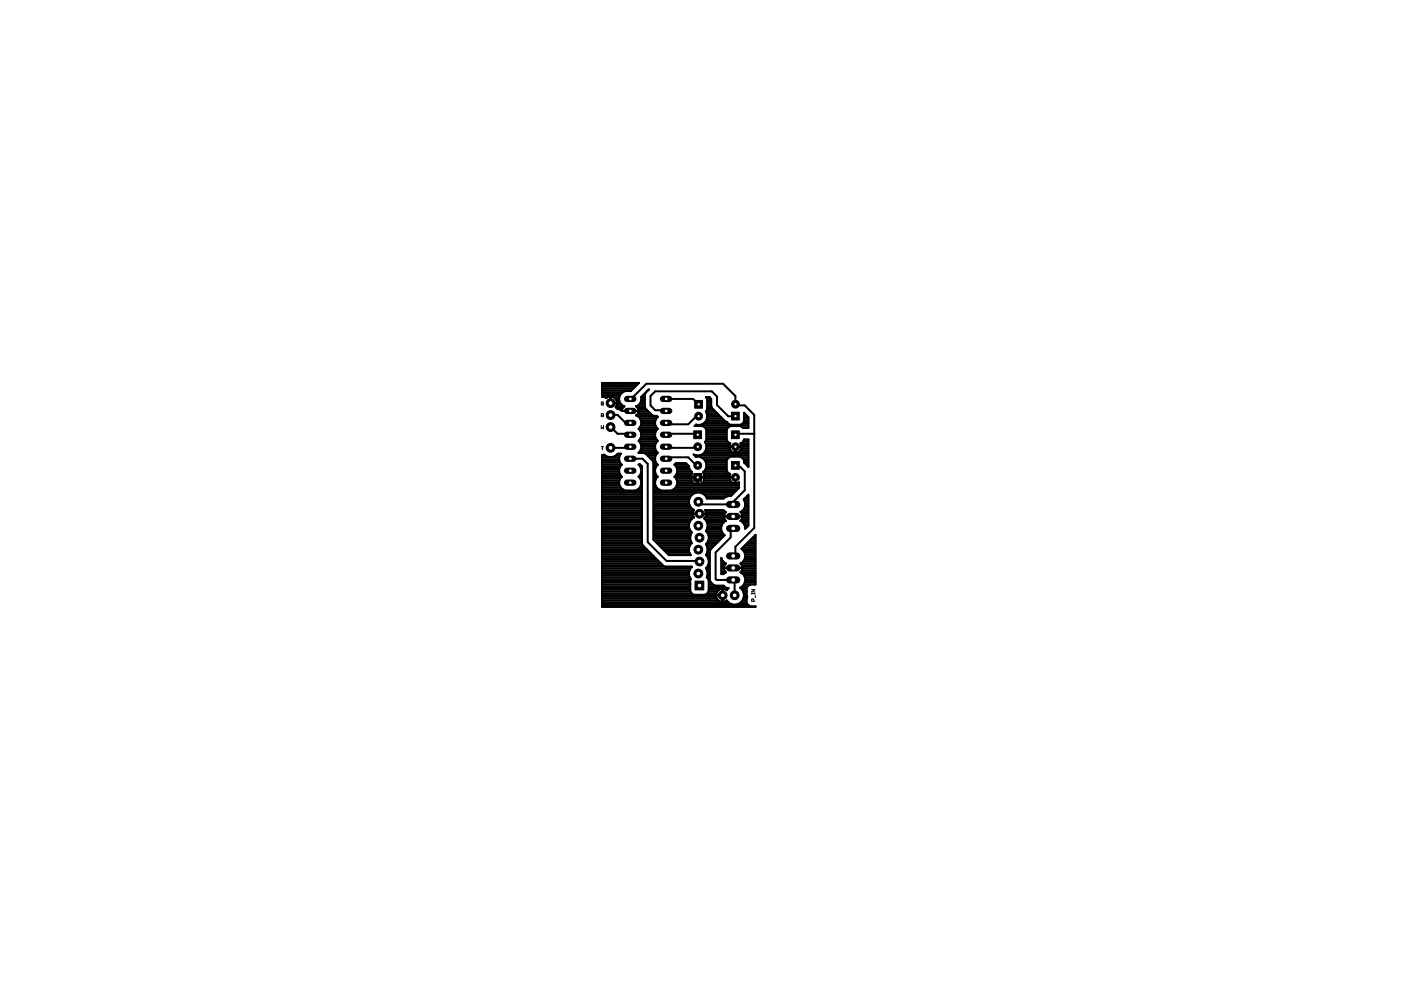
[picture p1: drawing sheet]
<svg xmlns="http://www.w3.org/2000/svg" width="297mm" height="210mm" viewBox="0 0 297 210" stroke-linecap="round" stroke-linejoin="round" font-family="sans-serif">
<path d="M127.5 88.2h.3l.2-.4-.5-.1v.7M127.5 90.2v.7l.2-.2 .3 .2v-.7M127.5 94.7h.5M127.7 88.2l.3 .2M127.7 94.7v.7M128 85.3h-.5v.5l.3 .1 .2-.3h-.3M159.4 125.7v.3M159.4 125.9h.6M159.4 125h.6l-.6 .5h.6M159.8 127.5v-.4l-.3-.1-.1 .5h.6M160 125.7v.3M160.1 126.3v.4" fill="none" stroke="#000" stroke-width=".21"/>
<g fill="none" stroke="#000" stroke-width=".42">
<path d="M127.7 98.5h4.1M127.7 100h3.6M127.7 99.6h3.6M127.7 99.2h3.7M127.7 98.8h3.8M127.7 98.1h3.8M127.7 97.7h3.6M127.7 97.4h3.6M127.7 97h3.6M127.7 96.6h.6M127.7 83.9h3.7M127.7 83.5h4"/>
<path d="M127.7 83.1h4.4M127.7 82.8h6.2M127.7 82.4h6.6M127.7 82h7M127.7 81.6h7.3M127.7 81.3h7.7M128.1 84.1v.1M128.1 84.1l.3 .2M128.3 96.6l.7 .3h.8l.7-.3M128.3 96.6l-.2-.2-.4 .1v32.2h32.5v-.2h-1l-.8-.4M128.4 84.3h.3M128.4 84.3h.1"/>
<path d="M128.7 84.3h-.3M128.7 84.3l.7-.2v1.3h2.1M129.4 85h.1M129.4 84.6h.1M129.4 84.3h.1M129.4 90.6l1.5 1.4h2l.7 .2M129.4 88h1.5l2 2 .7-.3M130.1 84.3h1.2M130.5 96.6l.5-.4h.7a1.58 1.58 0 0 0 .1 2.3l-.3 .3M130.5 96.6h.9M130.6 84.6h.7M130.7 86.1h1.6"/>
<path d="M130.7 86.5h1.3M130.7 85h.6M130.8 85.8h1M130.8 85.4a1.36 1.36 0 0 0-1.3-1.3v1.4h1.3l-.3 .8 .4 .4 .9 .4M130.8 85.4h.1M130.9 96.2h.7M131.5 86.9h.4M131.5 98.8a1.66 1.66 0 0 0 .3 2.3 1.68 1.68 0 0 0-.5 1.7 1.68 1.68 0 0 0 1.3 1.2h2a1.68 1.68 0 0 0 1.3-1.2 1.68 1.68 0 0 0-.5-1.7 1.66 1.66 0 0 0 .3-2.3M131.8 87.1h3.6M132 83.2a1.67 1.67 0 0 0-.7 1.6 1.67 1.67 0 0 0 1.1 1.3M132 83.2l.6-.3h1.2l1.7-1.7h-7.8v2.9h.4M132.4 86.1l-.4 .4-.2 .6"/>
<path d="M133.6 84.6h.2l3.2-3.2h16.3l2.6 2.6v2h2l2 2v23.9l-4 4v2h-.5M133.6 94.7l-.7 .3h-3.5M133.6 87.1h.1M133.6 97.3h2.6l1.1 1.1v16.5l4 4h6.6l.4 .2M134.9 88.1a1.65 1.65 0 0 1 .5 2.8l.6 1v.6M134.9 88.1h.1M134.9 86.1h1.8M135 88h3.3M135.2 86.5h1.6M135.2 86.5a1.1 1.1 0 0 1-.3 1.6M135.3 87.6h2.6M135.4 86.9h1.7"/>
<path d="M135.4 88.4h4.1M135.4 87.2h2.1M135.4 91h4M135.5 85.8h1.2M135.5 95.9h3.8M135.5 93.6h3.8M135.6 93.2h3.7M135.7 90.6h3.5M135.7 98.8l-.3-.3h.3l.4 .3M135.7 98.8h.4M135.7 88.8h3.4M135.7 91.4h3.4"/>
<path d="M135.8 85.4h.9M135.8 95.5h3.3M135.8 94h3.3M135.8 92.9h3.2M135.8 99.2h.3M135.8 90.3h3.2M135.9 89.1h3.1M135.9 91.8h3M135.9 85h.8M135.9 95.1h3M135.9 94.4h3M136 92.5l-.6 1a1.76 1.76 0 0 1 0 2.6h1.1a5.2 5.2 0 0 1 2 2"/>
<path d="M136 94.7h2.9M136 100h.1M136 99.6h.1M136 92.5h2.9M136 92.1h2.9M136 89.9h2.9M136 89.5h2.9M136 84.6h.7M136 84.3h.7M136.1 98.8v16.4l.2 .4 4.3 4.4 .5 .1M136.2 83.9h.5M136.6 83.5h.2"/>
<path d="M136.9 83.3l-.2 .4v2.5l.2 .5 1.3 1.3M136.9 96.2h2.3M137 83.1h.1M137.2 82.9l.4-.3-1.7 1.6a1.65 1.65 0 0 1-1 2l.3 .3M137.3 96.6h1.7M137.4 82.8h.1M137.7 97h1.2M138 97.4h.9M138.2 88l.5 .2h.6l.2 .2-.4 .3M138.4 97.7h.6M138.5 98.1v16.3l3.3 3.3h4.7a1.84 1.84 0 0 1 .2-2.6M138.5 98.5h.9"/>
<path d="M138.5 100h.4M138.5 99.6h.4M138.5 99.2h.5M138.5 98.8h.6M138.5 98.1h.6M138.9 92.5l.6 1a1.64 1.64 0 0 0 0 2.5 1.63 1.63 0 0 0 0 2.5l-.4 .3M139.1 98.8a1.66 1.66 0 0 0 .4 2.3 1.68 1.68 0 0 0-.6 1.7 1.68 1.68 0 0 0 1.3 1.2h2a1.67 1.67 0 0 0 1.3-1.2 1.67 1.67 0 0 0-.5-1.7 1.63 1.63 0 0 0 .3-2.3M139.1 88.7a1.64 1.64 0 0 0 .4 2.2l-.6 1v.6M141.2 84.6h5.8l1.1 1.1M141.2 92.2l.7-.2h6v.2M141.2 94.7l.7 .3h6v-.3M141.2 97.3l.7-.3h4l2 2v-.3"/>
<path d="M141.2 87.1l-.1-.1h-2.2l-1-1v-2l1-1h12l1.1 1.1v1.8l2.4 2.4 1.5-.1M143 98.5h2.7M143.3 98.8l-.3-.3 .3-.3h2.1l.7 .6a1.64 1.64 0 0 0 .6 1.3l-.1 .2M143.3 98.8h2.8M143.5 99.2h2.7M143.6 100h3M143.6 99.6h2.7M147.3 96.6h11.4M147.3 90.3h11.4M148.1 88.2l-.2-.2-2 2h-4l-.7-.3M148.6 97h5.9M149 89.9h5.5"/>
<path d="M149 96.2h9.7M149.2 97.4h5M149.2 100h5M149.4 95.9h5.9M149.4 90.6h5M149.5 89.5h4.7M149.5 99.6h4.6M149.5 97.7h4.6M149.6 93.6h4.7M149.6 95.5h5.3M149.6 93.6l-.1 .1 .3 .7M149.6 94h5.2"/>
<path d="M149.7 87.2l.2-.5v-2l-.3-.5h.8l.4 .4v1.5l.2 .5 2.7 2.7 .5 .2 .3 .4 .4 .2h2l.4-.2 .5-.6v-1.8l.9 1v2.2h-1.2l-.6-.4h-2l-.7 .5-.1 .4v2M149.7 87.2a1.86 1.86 0 0 1-.1 2.2 1.86 1.86 0 0 1-2 .6l-.3 .3h1.6l.7 .5 .2 .4v2M149.7 99.2h4.4M149.7 98.1h4.4M149.7 87.2h2M149.7 91h4.4M149.7 93.2h4.4M149.7 89.1h3.8M149.7 84.3h.8M149.8 94.4a1.85 1.85 0 0 1-.8 1.8 1.85 1.85 0 0 1-2 .2l.5 .5a1.86 1.86 0 0 1 2.1 1 1.86 1.86 0 0 1-.5 2.2l.1 .2M149.8 94.7h8.9M149.8 93.2l-.2 .4"/>
<path d="M149.8 98.5h4.3M149.8 98.8h4.3M149.8 95.1h4.9M149.8 94.4h4.9M149.8 92.9h4.3M149.8 92.5h4.3M149.8 92.1h4.3M149.8 91.8h4.3M149.8 91.4h4.3M149.8 87.6h2.3M149.9 88.8h3.3M149.9 86.9h1.4"/>
<path d="M149.9 84.6h.9M149.9 85.4h.9M149.9 88.4h2.9M149.9 88h2.5M149.9 86.5h1.1M149.9 86.1h.9M149.9 85.8h.9M149.9 85h.9M154.1 93.2l.1 .4M154.2 93.6l.6 .4a1.28 1.28 0 0 0 1.1 2 1.28 1.28 0 0 0 1.1-2l.6-.4M155.9 94.7v1.3M155.9 98.7v.3h1l1 .9v4l-2.5 2.5v.6l-7.5-.1 .1-.5"/>
<path d="M155.9 95.9h.1M155.9 95.5h.1M155.9 95.1h.1M156.5 95.9h2.2M156.9 95.5h1.8M157 94h1.7M157.1 95.1h1.6M157.1 94.4h1.6M157.3 97h1.4M157.4 89.9h1.3M157.4 90.6h1.3M157.6 93.6h1.1"/>
<path d="M157.6 97.4h1.1M157.6 89.5h1.1M157.7 93.2h1M157.8 93.2h.9v5.8l-.1-.1M157.8 93.2l-.2 .4M157.8 97.7h.9M157.8 89.1h.9M157.8 88.8h.9M157.8 88.4h.8M157.8 88h.4M157.8 87.6h.1M157.8 98.1h.9"/>
<path d="M158.2 98.5h.5M158.5 98.8h.2M158.6 98.9l-.8-.8a1.07 1.07 0 0 0-.9-1.3h-2l-.7 .5-.1 .4v2l.1 .4 .6 .4-.1 .2M158.6 98.9h.1M159.9 92h-4v.2M127.7 109h8.4M127.7 119.8h12.8M127.7 119.4h12.4M127.7 119.1h12M127.7 118.7h11.7M127.7 118.3h11.3M127.7 117.9h10.9"/>
<path d="M127.7 117.6h10.5M127.7 117.2h10.2M127.7 116.8h9.8M127.7 116.4h9.4M127.7 116.1h9M127.7 115.7h8.7M127.7 115.3h8.5M127.7 115h8.4M127.7 114.6h8.4M127.7 114.2h8.4M127.7 113.8h8.4M127.7 113.5h8.4"/>
<path d="M127.7 113.1h8.4M127.7 112.7h8.4M127.7 112.3h8.4M127.7 112h8.4M127.7 111.6h8.4M127.7 111.2h8.4M127.7 110.8h8.4M127.7 110.5h8.4M127.7 110.1h8.4M127.7 109.7h8.4M127.7 109.3h8.4M127.7 108.6h8.4"/>
<path d="M127.7 108.2h8.4M127.7 107.8h8.4M127.7 107.5h8.4M127.7 107.1h8.4M127.7 106.7h8.4M127.7 106.3h8.4M127.7 106h8.4M127.7 105.6h8.4M127.7 105.2h8.4M127.7 104.8h8.4M127.7 104.5h8.4M127.7 104.1h8.4"/>
<path d="M127.7 103.7h4.3M127.7 103.4h3.9M127.7 103h3.7M127.7 102.6h3.6M127.7 102.2h3.6M127.7 101.9h3.6M127.7 101.5h3.8M127.7 101.1h4.1M127.7 100.7h3.8M127.7 100.4h3.7M135.3 103.7h.8M135.4 101.1h.7"/>
<path d="M135.6 103.4h.5M135.7 100.7h.4M135.7 101.5h.4M135.8 103h.3M135.9 100.4h.2M135.9 101.9h.2M136 102.6h.1M136 102.2h.1M138.5 114.2h7.8M138.5 113.8h7.8M138.5 113.5h7.9M138.5 113.1h8.1"/>
<path d="M138.5 112.7h8M138.5 112.3h7.8M138.5 112h7.6M138.5 111.6h7.6M138.5 111.2h7.6M138.5 110.8h7.7M138.5 110.5h7.8M138.5 110.1h8.2M138.5 109.7h8.7M138.5 109.3h8.5M138.5 108.6h8.4M138.5 108.2h8.6"/>
<path d="M138.5 107.8h8.2M138.5 107.5h7.9M138.5 107.1h7.7M138.5 106.7h7.6M138.5 106.3h7.6M138.5 106h7.6M138.5 105.6h7.8M138.5 105.2h8M138.5 104.8h8.3M138.5 104.5h9.1M138.5 104.1h17.5M138.5 103.7h1.1"/>
<path d="M138.5 103.4h.7M138.5 103h.5M138.5 102.6h.4M138.5 102.2h.4M138.5 101.9h.5M138.5 101.5h.6M138.5 101.1h.9M138.5 100.7h.6M138.5 100.4h.5M138.7 114.6h7.7M139.1 115h7.5M139.4 115.3h7.1"/>
<path d="M139.8 115.7h6.5M140.2 116.1h5.9M140.6 116.4h5.5M140.9 116.8h5.2M141.3 117.2h4.9M141.7 117.6h4.7M142.9 103.7h13.5M143 101.1h3.6M143.3 103.4h13.4M143.3 100.7h3.3M143.3 101.5h3.3M143.4 103h13.3"/>
<path d="M143.5 100.4h3.1M143.5 101.9h3.1M143.6 102.6h13.1M143.6 102.2h3.1M146.6 101.2h2.6M146.6 100.3v1.8l.4 .4h1.8l.3-.2 .1-2M146.6 115.1h.1M146.9 109l.3 .7M146.9 108.6v.3l1.4 .1h-9.8M147.2 109.7a1.92 1.92 0 0 0-.5 3.2 1.92 1.92 0 0 0-.1 2.2M147.9 101.2v1.3M147.9 102.2h.1"/>
<path d="M147.9 101.9h.1M147.9 101.5h.1M148.5 104.5h7.2M149.2 102.2h5.9M149.2 101.9h5.6M149.2 101.5h5.4M149.2 101.1h5.4M149.2 100.7h5.5M149.2 100.4h5.3M149.3 104.8h6M149.4 110.1h4.2M149.5 109.7h4"/>
<path d="M149.5 108.2h3.9M149.6 109.3h3.9M149.6 105.2h4.6M149.7 108.6v.3l-1.3 .1h5.2M149.7 112.6a1.85 1.85 0 0 1 0 2.8 1.92 1.92 0 0 1 0 2.2M149.7 117.7l.3 .3M149.7 108.6h4.2M149.7 109l-.1 .5-.3 .4a1.93 1.93 0 0 1 .4 2.7M149.7 112.6h.1M149.7 117.6v.1M149.7 117.6h.8M149.7 115.3h2.1"/>
<path d="M149.8 110.5h4M149.8 112.7h3.2M149.8 112.3h3.1M149.8 115.7h1.6M149.8 105.6h3.7M149.9 117.2h.6M149.9 110.8h3.5M149.9 117.9h.6M150 118l.3 .7M150 116.1h1M150 112h2.9M150 116.8h.5"/>
<path d="M150 116.4h.7M150 111.6h3M150 111.2h3.1M150 115h2.2M150 113.1h3.2M150.1 119.8h.4M150.1 118.3h.4M150.2 114.6h2.3M150.2 113.5h3.4M150.3 118.7v.8l-.3 .7M150.3 119.4h.2M150.3 119.1h.2"/>
<path d="M150.3 118.7h.2M150.3 114.2h2.6M150.3 113.8h3M150.7 116.4l-.2 .5v6.1l.2 .4 .5 .6 .5 .2h1.7l.3 .3 .8 .2-.4 .4-.8-.3v1.4h-25.6M152.9 119.8h.7M152.9 119.4h.9M152.9 119.1h.5M152.9 118.7h.2M152.9 118.3h.1M153.5 109.5v.1M153.5 109.6l.4 .8M153.9 119.5l-.7-.6-.3-.6v3.4h.5l.5-.4"/>
<path d="M153.9 108.6l-.4 .8 1.9 .1h-1.9M153.9 119.5l-.4 .9 1.9 .1h-1.9M153.9 119.5h.1M153.9 110.4a1.78 1.78 0 0 0-.3 3.1l-2.9 2.9M153.9 108.6h.1M153.9 108.6l-.5-.4h-3.9l.2 .4M154.6 101.2h1.3v1.3M154.6 101.1a1.29 1.29 0 0 0 .7 1.2 1.29 1.29 0 0 0 1.4-.1v1.2l-1.7 1.8h-.7l-.9 .5h-3.5a1.96 1.96 0 0 0-3.2-.8 1.96 1.96 0 0 0 .5 3.2l-.3 .5M154.7 100.7l-.1 .4M155.4 112l-.5-.1v2l-3.2 3.2v5.6l.2 .3h3.5l.3 .3v2.9M155.9 102.2h.1M155.9 101.9h.1"/>
<path d="M155.9 101.5h.1M157 108.6a1.77 1.77 0 0 0 .7-2.7l1-1v6.5l-.7 .7a1.66 1.66 0 0 0-1-1.7M157 108.6h.1M157 110.4h.1M157 108.6l.4 .8-1.9 .1h1.9M157 108.6h1.7M157.1 119.4h3.1M157.1 110.5h1.6M157.3 119.8h2.9M157.3 110.1h1.4M157.3 116.4h2.9M157.3 109h1.4"/>
<path d="M157.4 109.7h1.3M157.4 109.3h1.3M157.4 109.5v.1M157.4 109.6l-.4 .8M157.5 108.2h1.2M157.5 116.1h2.7M157.5 119.1h2.7M157.5 110.8h1.2M157.7 116.8h2.5M157.7 106h1M157.8 107.8h.9M157.8 118.7h2.4"/>
<path d="M157.8 111.2h.9M157.9 117.2h2.3M157.9 115.7h2.3M157.9 106.3h.8M157.9 107.5h.8M157.9 118.3h2.3M157.9 111.6h.6M158 117.9h2.2M158 117.6h2.2M158 112h.2M158 107.1h.7M158 106.7h.7"/>
<path d="M158 105.6h.7M158.2 115.3h2M158.3 105.2h.4M158.6 115h1.6M159 114.6h1.2M159.4 114.2h.8M159.7 113.8h.5M160.1 113.5h.1M127.7 123.9h18.6M127.7 121.3h18.4M127.7 120.2h19M127.7 128.4h31.2"/>
<path d="M127.7 128.1h27.3M127.7 127.7h26.7M127.7 127.3h24.6M127.7 126.9h24.3M127.7 126.6h24.1M127.7 125.8h18.9M127.7 125.4h18.7M127.7 125.1h18.6M127.7 124.7h18.6M127.7 124.3h18.6M127.7 123.5h18.6M127.7 123.2h18.6"/>
<path d="M127.7 122.8h18.7M127.7 122.4h18.6M127.7 122.1h18.4M127.7 121.7h18.4M127.7 120.9h18.5M127.7 120.6h18.7M146.6 120.1v.1M146.6 120.2h.1a1.87 1.87 0 0 0-.2 2.6l-.2 2.5 .2 .4 .7 .4h2.2l.4-.2 .5-.6v-2.3l-.5-.6 .2-.4v-.8l-.3-.7M149.7 120.5h.1M149.7 120.6h.8M149.9 120.9h.6M149.9 122.4h.6"/>
<path d="M149.9 120.2h.6M150 120.2l-.3 .3M150 125.8h1.9M150 122.1h.5M150 121.3h.5M150 121.7h.5M150.2 122.8h.3M150.2 125.4h1.9M150.3 123.9h.9M150.3 125.1h2.1M150.3 124.7h3.9M150.3 124.3h3.2"/>
<path d="M150.3 123.5h.5M150.3 123.2h.3M151.8 126.2a1.4 1.4 0 0 1 1.4-1.4v2.8l-.7-.2-.5-.4M151.8 126.6v-.3h1.5v1.3l.8-.3M151.8 126.6l.2 .4M152.9 121.3h1M152.9 120.2h.6M152.9 121.7h.5M152.9 120.9h.7M152.9 120.6h.6M153.2 127.3h.1M153.2 126.9h.1"/>
<path d="M153.2 126.6h.1M153.2 125.8h.1M153.2 125.4h.1M153.2 125.1h.1M153.5 120.5l.4 .9M153.5 120.5h.1M154 125.1h.2M154.1 127.3h.1M154.1 127.3a2 2 0 0 0 3.3 0M156.4 128.1h2M157 124.7l.4 .4 .3 .7M157 124.7h1.3"/>
<path d="M157 121.3a1.86 1.86 0 0 1 1 1.7 1.86 1.86 0 0 1-1 1.7M157.1 127.7h1.2M157.3 120.9h2.9M157.4 125.1h.9M157.4 124.3h1.1M157.4 120.2h2.8M157.4 127.3h.9M157.4 120.6h2.8M157.4 120.5h-1.9l1.9-.1-.4-.9a1.77 1.77 0 0 0 .2-3.1l3-3v10.5h-2.5M157.4 120.5h.1M157.4 120.5l-.4 .8M157.5 121.7h2.7"/>
<path d="M157.5 125.4h.8M157.6 126.9h.7M157.7 125.8h.6M157.7 125.8v.8l-.3 .7M157.7 126.2h.6M157.7 126.6h.7M157.8 122.1h2.4M157.9 123.5h2.3M157.9 122.4h2.3M158 123.2h2.2M158 122.8h2.2M158.3 127.7l.1 .4"/>
<path d="M158.3 126.9v.8M158.3 126.9h.1M158.3 126.2l.1 .3-.1 .4M158.3 125.2v.1M159.2 123.9a1.32 1.32 0 0 0-.9 1.7v.6M160.2 121.3h-3.2"/>
</g>
<path d="M140.6 84.6h1.3" fill="none" stroke="#000" stroke-width="1.3"/>
<circle cx="141.2" cy="84.6" r=".4" fill="#fff" stroke="#000" stroke-width=".21"/>
<path d="M140.6 87.1h1.3" fill="none" stroke="#000" stroke-width="1.3"/>
<circle cx="141.2" cy="87.1" r=".4" fill="#fff" stroke="#000" stroke-width=".21"/>
<path d="M140.6 89.7h1.3" fill="none" stroke="#000" stroke-width="1.3"/>
<circle cx="141.2" cy="89.7" r=".4" fill="#fff" stroke="#000" stroke-width=".21"/>
<path d="M140.6 92.2h1.3" fill="none" stroke="#000" stroke-width="1.3"/>
<circle cx="141.2" cy="92.2" r=".4" fill="#fff" stroke="#000" stroke-width=".21"/>
<path d="M140.6 94.7h1.3" fill="none" stroke="#000" stroke-width="1.3"/>
<circle cx="141.2" cy="94.7" r=".4" fill="#fff" stroke="#000" stroke-width=".21"/>
<path d="M140.6 97.3h1.3" fill="none" stroke="#000" stroke-width="1.3"/>
<circle cx="141.2" cy="97.3" r=".4" fill="#fff" stroke="#000" stroke-width=".21"/>
<path d="M140.6 99.8h1.3" fill="none" stroke="#000" stroke-width="1.3"/>
<circle cx="141.2" cy="99.8" r=".4" fill="#fff" stroke="#000" stroke-width=".21"/>
<path d="M140.6 102.3h1.3" fill="none" stroke="#000" stroke-width="1.3"/>
<circle cx="141.2" cy="102.3" r=".4" fill="#fff" stroke="#000" stroke-width=".21"/>
<path d="M132.9 102.3h1.4" fill="none" stroke="#000" stroke-width="1.3"/>
<circle cx="133.6" cy="102.3" r=".4" fill="#fff" stroke="#000" stroke-width=".21"/>
<path d="M132.9 99.8h1.4" fill="none" stroke="#000" stroke-width="1.3"/>
<circle cx="133.6" cy="99.8" r=".4" fill="#fff" stroke="#000" stroke-width=".21"/>
<path d="M132.9 97.3h1.4" fill="none" stroke="#000" stroke-width="1.3"/>
<circle cx="133.6" cy="97.3" r=".4" fill="#fff" stroke="#000" stroke-width=".21"/>
<path d="M132.9 94.7h1.4" fill="none" stroke="#000" stroke-width="1.3"/>
<circle cx="133.6" cy="94.7" r=".4" fill="#fff" stroke="#000" stroke-width=".21"/>
<path d="M132.9 92.2h1.4" fill="none" stroke="#000" stroke-width="1.3"/>
<circle cx="133.6" cy="92.2" r=".4" fill="#fff" stroke="#000" stroke-width=".21"/>
<path d="M132.9 89.7h1.4" fill="none" stroke="#000" stroke-width="1.3"/>
<circle cx="133.6" cy="89.7" r=".4" fill="#fff" stroke="#000" stroke-width=".21"/>
<path d="M132.9 87.1h1.4" fill="none" stroke="#000" stroke-width="1.3"/>
<circle cx="133.6" cy="87.1" r=".4" fill="#fff" stroke="#000" stroke-width=".21"/>
<path d="M132.9 84.6h1.4" fill="none" stroke="#000" stroke-width="1.3"/>
<circle cx="133.6" cy="84.6" r=".4" fill="#fff" stroke="#000" stroke-width=".21"/>
<path d="M147.3 84.9h1.6v1.7h-1.6z" fill="#000" stroke="#000" stroke-width=".21"/>
<circle cx="148.1" cy="85.7" r=".36" fill="#fff" stroke="#000" stroke-width=".21"/>
<circle cx="148.1" cy="88.2" r=".83" fill="#000" stroke="#000" stroke-width=".21"/>
<circle cx="148.1" cy="88.2" r=".36" fill="#fff" stroke="#000" stroke-width=".21"/>
<circle cx="129.5" cy="85.5" r=".93" fill="#000" stroke="#000" stroke-width=".21"/>
<circle cx="129.5" cy="85.5" r=".51" fill="#fff" stroke="#000" stroke-width=".21"/>
<circle cx="129.5" cy="88" r=".93" fill="#000" stroke="#000" stroke-width=".21"/>
<circle cx="129.5" cy="88" r=".51" fill="#fff" stroke="#000" stroke-width=".21"/>
<circle cx="129.5" cy="90.6" r=".93" fill="#000" stroke="#000" stroke-width=".21"/>
<circle cx="129.5" cy="90.6" r=".51" fill="#fff" stroke="#000" stroke-width=".21"/>
<circle cx="153.2" cy="126.2" r=".93" fill="#000" stroke="#000" stroke-width=".21"/>
<circle cx="153.2" cy="126.2" r=".51" fill="#fff" stroke="#000" stroke-width=".21"/>
<circle cx="155.8" cy="126.2" r=".93" fill="#000" stroke="#000" stroke-width=".21"/>
<circle cx="155.8" cy="126.2" r=".51" fill="#fff" stroke="#000" stroke-width=".21"/>
<path d="M154.7 112h1.5" fill="none" stroke="#000" stroke-width="1.5"/>
<circle cx="155.5" cy="112" r=".51" fill="#fff" stroke="#000" stroke-width=".21"/>
<path d="M154.7 109.5h1.5" fill="none" stroke="#000" stroke-width="1.5"/>
<circle cx="155.5" cy="109.5" r=".51" fill="#fff" stroke="#000" stroke-width=".21"/>
<path d="M154.7 107h1.5" fill="none" stroke="#000" stroke-width="1.5"/>
<circle cx="155.5" cy="107" r=".51" fill="#fff" stroke="#000" stroke-width=".21"/>
<path d="M154.7 123h1.5" fill="none" stroke="#000" stroke-width="1.5"/>
<circle cx="155.5" cy="123" r=".51" fill="#fff" stroke="#000" stroke-width=".21"/>
<path d="M154.7 120.4h1.5" fill="none" stroke="#000" stroke-width="1.5"/>
<circle cx="155.5" cy="120.4" r=".51" fill="#fff" stroke="#000" stroke-width=".21"/>
<path d="M154.7 117.9h1.5" fill="none" stroke="#000" stroke-width="1.5"/>
<circle cx="155.5" cy="117.9" r=".51" fill="#fff" stroke="#000" stroke-width=".21"/>
<path d="M147.1 91.4h1.6v1.6h-1.6z" fill="#000" stroke="#000" stroke-width=".21"/>
<circle cx="147.9" cy="92.2" r=".36" fill="#fff" stroke="#000" stroke-width=".21"/>
<circle cx="147.9" cy="94.7" r=".83" fill="#000" stroke="#000" stroke-width=".21"/>
<circle cx="147.9" cy="94.7" r=".36" fill="#fff" stroke="#000" stroke-width=".21"/>
<path d="M155.1 87.4h1.6v1.6h-1.6z" fill="#000" stroke="#000" stroke-width=".21"/>
<circle cx="155.9" cy="88.2" r=".36" fill="#fff" stroke="#000" stroke-width=".21"/>
<circle cx="155.9" cy="85.7" r=".83" fill="#000" stroke="#000" stroke-width=".21"/>
<circle cx="155.9" cy="85.7" r=".36" fill="#fff" stroke="#000" stroke-width=".21"/>
<path d="M147.1 100.4h1.6v1.6h-1.6z" fill="#000" stroke="#000" stroke-width=".21"/>
<circle cx="147.9" cy="101.2" r=".36" fill="#fff" stroke="#000" stroke-width=".21"/>
<circle cx="147.9" cy="98.7" r=".83" fill="#000" stroke="#000" stroke-width=".21"/>
<circle cx="147.9" cy="98.7" r=".36" fill="#fff" stroke="#000" stroke-width=".21"/>
<path d="M155.1 97.9h1.6v1.6h-1.6z" fill="#000" stroke="#000" stroke-width=".21"/>
<circle cx="155.9" cy="98.7" r=".36" fill="#fff" stroke="#000" stroke-width=".21"/>
<circle cx="155.9" cy="101.2" r=".83" fill="#000" stroke="#000" stroke-width=".21"/>
<circle cx="155.9" cy="101.2" r=".36" fill="#fff" stroke="#000" stroke-width=".21"/>
<circle cx="129.5" cy="95" r=".93" fill="#000" stroke="#000" stroke-width=".21"/>
<circle cx="129.5" cy="95" r=".51" fill="#fff" stroke="#000" stroke-width=".21"/>
<path d="M147.4 123.2h1.8v1.9h-1.8z" fill="#000" stroke="#000" stroke-width=".21"/>
<circle cx="148.3" cy="124.1" r=".51" fill="#fff" stroke="#000" stroke-width=".21"/>
<circle cx="148.1" cy="121.6" r=".93" fill="#000" stroke="#000" stroke-width=".21"/>
<circle cx="148.1" cy="121.6" r=".51" fill="#fff" stroke="#000" stroke-width=".21"/>
<circle cx="148.3" cy="119.1" r=".93" fill="#000" stroke="#000" stroke-width=".21"/>
<circle cx="148.3" cy="119.1" r=".51" fill="#fff" stroke="#000" stroke-width=".21"/>
<circle cx="148.1" cy="116.5" r=".93" fill="#000" stroke="#000" stroke-width=".21"/>
<circle cx="148.1" cy="116.5" r=".51" fill="#fff" stroke="#000" stroke-width=".21"/>
<circle cx="148.3" cy="114" r=".93" fill="#000" stroke="#000" stroke-width=".21"/>
<circle cx="148.3" cy="114" r=".51" fill="#fff" stroke="#000" stroke-width=".21"/>
<circle cx="148.1" cy="111.5" r=".93" fill="#000" stroke="#000" stroke-width=".21"/>
<circle cx="148.1" cy="111.5" r=".51" fill="#fff" stroke="#000" stroke-width=".21"/>
<circle cx="148.3" cy="108.9" r=".93" fill="#000" stroke="#000" stroke-width=".21"/>
<circle cx="148.3" cy="108.9" r=".51" fill="#fff" stroke="#000" stroke-width=".21"/>
<circle cx="148.1" cy="106.4" r=".93" fill="#000" stroke="#000" stroke-width=".21"/>
<circle cx="148.1" cy="106.4" r=".51" fill="#fff" stroke="#000" stroke-width=".21"/>
<path d="M155.1 91.4h1.6v1.6h-1.6z" fill="#000" stroke="#000" stroke-width=".21"/>
<circle cx="155.9" cy="92.2" r=".36" fill="#fff" stroke="#000" stroke-width=".21"/>
<circle cx="155.9" cy="94.7" r=".83" fill="#000" stroke="#000" stroke-width=".21"/>
<circle cx="155.9" cy="94.7" r=".36" fill="#fff" stroke="#000" stroke-width=".21"/>
</svg>
